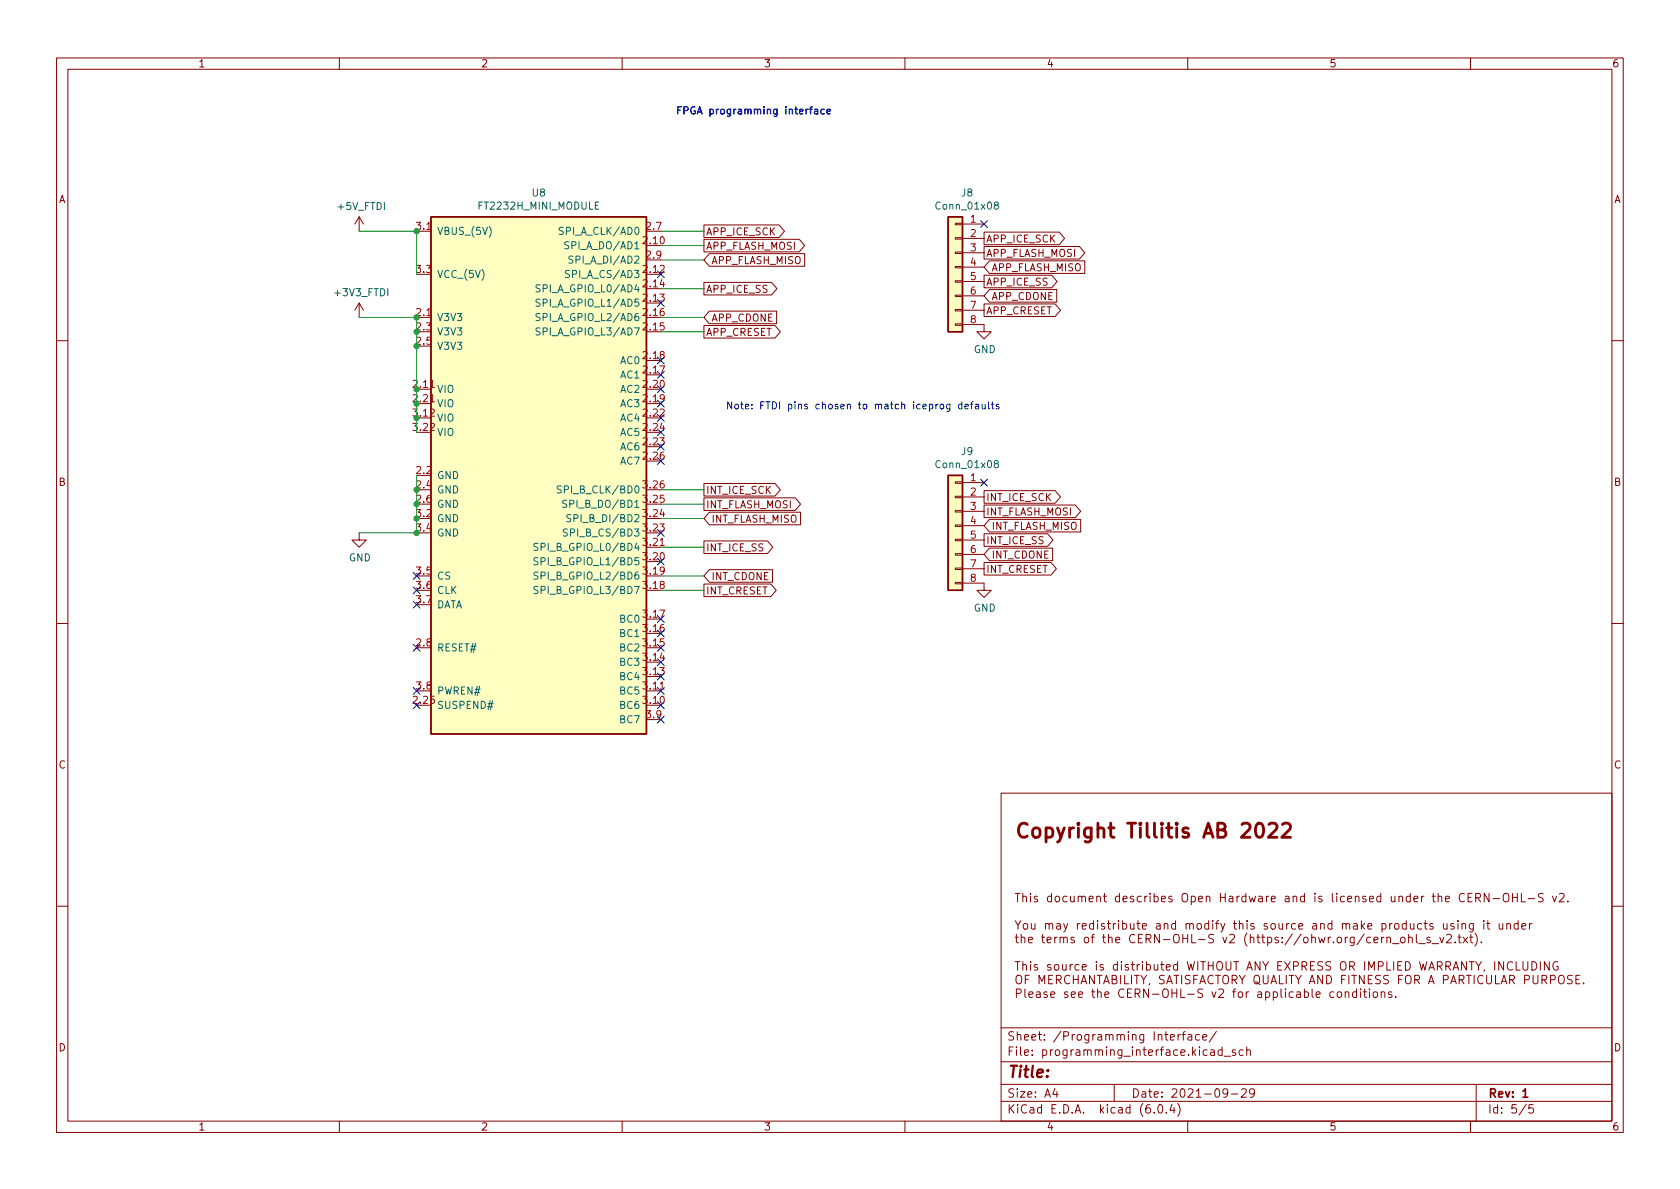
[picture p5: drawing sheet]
<svg xmlns="http://www.w3.org/2000/svg" width="297mm" height="210mm" viewBox="0 0 297 210" stroke-linecap="round" stroke-linejoin="round" font-family="sans-serif">
<defs><g id="words">
<text font-size="3.5" fill="#840000" x="179.3" y="148.2">Copyright Tillitis AB 2022</text>
<text font-size="2.8" fill="#840000" x="178" y="190.6">Title:</text>
<g font-size="2.1" fill="#840000">
<text x="178" y="184">Sheet: /Programming Interface/</text>
<text x="178" y="186.7">File: programming_interface.kicad_sch</text>
<text x="178" y="196.9">KiCad E.D.A. kicad (6.0.4)</text>
<text x="178" y="194.1">Size: A4</text>
<text x="200" y="194.1">Date: 2021-09-29</text>
<text x="263" y="194.1">Rev: 1</text>
<text x="263" y="196.9">Id: 5/5</text>
</g>
<g font-size="1.8" fill="#840000">
<text x="35" y="11.9">1</text>
<text x="85" y="11.9">2</text>
<text x="135" y="11.9">3</text>
<text x="185" y="11.9">4</text>
<text x="235" y="11.9">5</text>
<text x="285" y="11.9">6</text>
<text x="10.3" y="35.9">A</text>
<text x="285.3" y="35.9">A</text>
<text x="124.8" y="41.6">APP_ICE_SCK</text>
<text x="124.8" y="44.2">APP_FLASH_MOSI</text>
<text x="125.7" y="46.7">APP_FLASH_MISO</text>
<text x="174.3" y="42.9">APP_ICE_SCK</text>
<text x="174.3" y="45.4">APP_FLASH_MOSI</text>
<text x="175.3" y="48">APP_FLASH_MISO</text>
<text x="124.8" y="51.8">APP_ICE_SS</text>
<text x="174.3" y="50.5">APP_ICE_SS</text>
<text x="175.3" y="53">APP_CDONE</text>
<text x="124.8" y="59.4">APP_CRESET</text>
<text x="125.7" y="56.9">APP_CDONE</text>
<text x="174.3" y="55.6">APP_CRESET</text>
<text x="10.3" y="85.9">B</text>
<text x="124.8" y="87.3">INT_ICE_SCK</text>
<text x="124.8" y="89.9">INT_FLASH_MOSI</text>
<text x="174.3" y="88.6">INT_ICE_SCK</text>
<text x="285.3" y="85.9">B</text>
<text x="125.7" y="92.4">INT_FLASH_MISO</text>
<text x="174.3" y="91.1">INT_FLASH_MOSI</text>
<text x="175.3" y="93.7">INT_FLASH_MISO</text>
<text x="124.8" y="97.5">INT_ICE_SS</text>
<text x="174.3" y="101.3">INT_CRESET</text>
<text x="174.3" y="96.2">INT_ICE_SS</text>
<text x="175.3" y="98.8">INT_CDONE</text>
<text x="124.8" y="105.1">INT_CRESET</text>
<text x="125.7" y="102.6">INT_CDONE</text>
<text x="10.3" y="135.9">C</text>
<text x="285.3" y="135.9">C</text>
<text x="10.3" y="185.9">D</text>
<text x="285.3" y="185.9">D</text>
<text x="35" y="199.9">1</text>
<text x="85" y="199.9">2</text>
<text x="135" y="199.9">3</text>
<text x="185" y="199.9">4</text>
<text x="235" y="199.9">5</text>
<text x="285" y="199.9">6</text>
</g>
<g font-size="1.8" fill="#0000c2">
<text x="119.4" y="20.2">FPGA programming interface</text>
<text x="128.3" y="72.4">Note: FTDI pins chosen to match iceprog defaults</text>
</g>
<g font-size="1.8" fill="#006464">
<text x="94.1" y="34.7">U8</text>
<text x="170" y="34.7">J8</text>
<text x="59.8" y="37.1">+5V_FTDI</text>
<text x="77.2" y="41.5">VBUS_(5V)</text>
<text x="84.9" y="37.1">FT2232H_MINI_MODULE</text>
<text x="99.5" y="41.5">SPI_A_CLK/AD0</text>
<text x="165.8" y="37.1">Conn_01x08</text>
<text x="100.5" y="44.1">SPI_A_DO/AD1</text>
<text x="101.4" y="46.6">SPI_A_DI/AD2</text>
<text x="59.3" y="52.4">+3V3_FTDI</text>
<text x="77.2" y="49.1">VCC_(5V)</text>
<text x="95.7" y="51.7">SPI_A_GPIO_L0/AD4</text>
<text x="100.7" y="49.1">SPI_A_CS/AD3</text>
<text x="77.2" y="56.8">V3V3</text>
<text x="77.2" y="59.3">V3V3</text>
<text x="95.7" y="54.2">SPI_A_GPIO_L1/AD5</text>
<text x="95.7" y="59.3">SPI_A_GPIO_L3/AD7</text>
<text x="95.7" y="56.8">SPI_A_GPIO_L2/AD6</text>
<text x="77.2" y="61.8">V3V3</text>
<text x="109.7" y="64.4">AC0</text>
<text x="172.2" y="62.4">GND</text>
<text x="77.2" y="69.5">VIO</text>
<text x="109.7" y="66.9">AC1</text>
<text x="109.7" y="69.5">AC2</text>
<text x="77.2" y="72">VIO</text>
<text x="77.2" y="74.5">VIO</text>
<text x="77.2" y="77.1">VIO</text>
<text x="109.7" y="72">AC3</text>
<text x="109.7" y="74.5">AC4</text>
<text x="109.7" y="77.1">AC5</text>
<text x="109.7" y="79.6">AC6</text>
<text x="109.7" y="82.2">AC7</text>
<text x="165.8" y="82.8">Conn_01x08</text>
<text x="170" y="80.5">J9</text>
<text x="77.2" y="84.7">GND</text>
<text x="77.2" y="87.2">GND</text>
<text x="77.2" y="89.8">GND</text>
<text x="99.5" y="87.2">SPI_B_CLK/BD0</text>
<text x="100.5" y="89.8">SPI_B_DO/BD1</text>
<text x="77.2" y="92.3">GND</text>
<text x="77.2" y="94.9">GND</text>
<text x="100.7" y="94.9">SPI_B_CS/BD3</text>
<text x="101.4" y="92.3">SPI_B_DI/BD2</text>
<text x="61.7" y="99.3">GND</text>
<text x="95.7" y="99.9">SPI_B_GPIO_L1/BD5</text>
<text x="95.7" y="97.4">SPI_B_GPIO_L0/BD4</text>
<text x="77.2" y="102.5">CS</text>
<text x="77.2" y="105">CLK</text>
<text x="77.2" y="107.6">DATA</text>
<text x="95.7" y="105">SPI_B_GPIO_L3/BD7</text>
<text x="95.7" y="102.5">SPI_B_GPIO_L2/BD6</text>
<text x="109.7" y="112.6">BC1</text>
<text x="109.7" y="110.1">BC0</text>
<text x="172.2" y="108.1">GND</text>
<text x="77.2" y="115.2">RESET#</text>
<text x="109.7" y="117.7">BC3</text>
<text x="109.7" y="115.2">BC2</text>
<text x="77.2" y="125.3">SUSPEND#</text>
<text x="77.2" y="122.8">PWREN#</text>
<text x="109.7" y="125.3">BC6</text>
<text x="109.7" y="122.8">BC5</text>
<text x="109.7" y="120.3">BC4</text>
<text x="109.7" y="127.9">BC7</text>
</g>
<g font-size="1.8" fill="#a90000">
<text x="73.7" y="40.6">3.1</text>
<text x="114.3" y="40.6">2.7</text>
<text x="171.6" y="39.4">1</text>
<text x="171.6" y="41.9">2</text>
<text x="113.8" y="43.2">2.10</text>
<text x="114.3" y="45.7">2.9</text>
<text x="171.6" y="44.4">3</text>
<text x="171.6" y="47">4</text>
<text x="73.7" y="48.3">3.3</text>
<text x="113.8" y="48.3">2.12</text>
<text x="113.8" y="53.3">2.13</text>
<text x="113.8" y="50.8">2.14</text>
<text x="171.6" y="49.5">5</text>
<text x="171.6" y="52.1">6</text>
<text x="73.7" y="55.9">2.1</text>
<text x="73.7" y="58.4">2.3</text>
<text x="113.8" y="58.4">2.15</text>
<text x="113.8" y="55.9">2.16</text>
<text x="171.6" y="54.6">7</text>
<text x="171.6" y="57.1">8</text>
<text x="73.7" y="61">2.5</text>
<text x="113.8" y="63.5">2.18</text>
<text x="73.2" y="68.6">2.11</text>
<text x="73.2" y="71.1">2.21</text>
<text x="113.8" y="66">2.17</text>
<text x="113.8" y="71.1">2.19</text>
<text x="113.8" y="68.6">2.20</text>
<text x="73.2" y="73.7">3.12</text>
<text x="73.2" y="76.2">3.22</text>
<text x="113.8" y="73.7">2.22</text>
<text x="113.8" y="76.2">2.24</text>
<text x="73.7" y="83.8">2.2</text>
<text x="113.8" y="78.7">2.23</text>
<text x="113.8" y="81.3">2.26</text>
<text x="73.7" y="86.4">2.4</text>
<text x="73.7" y="88.9">2.6</text>
<text x="113.8" y="88.9">3.25</text>
<text x="113.8" y="86.4">3.26</text>
<text x="171.6" y="85.1">1</text>
<text x="171.6" y="87.6">2</text>
<text x="73.7" y="91.4">3.2</text>
<text x="73.7" y="94">3.4</text>
<text x="113.8" y="94">3.23</text>
<text x="113.8" y="91.4">3.24</text>
<text x="171.6" y="90.2">3</text>
<text x="171.6" y="92.7">4</text>
<text x="171.6" y="95.2">5</text>
<text x="73.7" y="101.6">3.5</text>
<text x="113.8" y="101.6">3.19</text>
<text x="113.8" y="99.1">3.20</text>
<text x="113.8" y="96.5">3.21</text>
<text x="171.6" y="97.8">6</text>
<text x="171.6" y="100.3">7</text>
<text x="73.7" y="104.1">3.6</text>
<text x="73.7" y="106.7">3.7</text>
<text x="113.8" y="104.1">3.18</text>
<text x="171.6" y="102.9">8</text>
<text x="113.8" y="111.8">3.16</text>
<text x="113.8" y="109.2">3.17</text>
<text x="73.7" y="114.3">2.8</text>
<text x="113.8" y="119.4">3.13</text>
<text x="113.8" y="116.8">3.14</text>
<text x="113.8" y="114.3">3.15</text>
<text x="73.2" y="124.5">2.25</text>
<text x="73.7" y="121.9">3.8</text>
<text x="113.8" y="124.5">3.10</text>
<text x="113.8" y="121.9">3.11</text>
<text x="114.3" y="127">3.9</text>
</g>
</g></defs>
<g fill="none" stroke="#840000" stroke-width=".18">
<path d="M10 10.2h277v190.1h-277zM12 12.2h273v186.1h-273zM60 10.2v2M110 10.2v2M160 10.2v2M210 10.2v2M260 10.2v2M63.5 38.3l-.8 1.3M63.5 38.3v2.6M63.5 38.3l.8 1.3M124.5 39.8h13.3l.9 1.1-.9 1.1h-13.3zM168.9 39.5h1.3v.2h-1.3z"/>
<path d="M170.2 39.6h3.8M63.5 53.6v2.5M63.5 53.6l-.8 1.3M63.5 53.6l.8 1.3M124.5 49.9h11.9l1 1.1-1 1.2h-11.9zM124.5 57.6h12.5l1 1.1-1 1.1h-12.5zM124.5 42.3h16.8l1 1.1-1 1.1h-16.8zM125.4 55h11.9v2.2h-11.9l-.9-1.1zM125.4 44.9h16.9v2.2h-16.9l-.9-1.1zM168.9 57.3h1.3v.2h-1.3zM168.9 54.7h1.3v.3h-1.3zM168.9 52.2h1.3v.2h-1.3z"/>
<path d="M168.9 49.7h1.3v.2h-1.3zM168.9 47.1h1.3v.3h-1.3zM168.9 44.6h1.3v.2h-1.3zM168.9 42h1.3v.3h-1.3zM170.2 57.4h3.8v1.3h1.3l-1.3 1.2-1.3-1.2h1.3M170.2 42.2h3.8M170.2 44.7h3.8M170.2 47.2h3.8M170.2 49.8h3.8M170.2 52.3h3.8M170.2 54.9h3.8M174 41h13.3l.9 1.2-.9 1.1h-13.3z"/>
<path d="M174 43.6h16.8l1 1.1-1 1.1h-16.8zM174 48.7h11.9l1 1.1-1 1.1h-11.9zM174 53.7h12.6l.9 1.2-.9 1.1h-12.6zM174.9 51.2h11.9v2.2h-11.9l-.9-1.1zM174.9 46.1h16.9v2.2h-16.9l-.9-1.1zM10 60.2h2M285 60.2h2M63.5 94.2v1.3h1.3l-1.3 1.3-1.3-1.3h1.3M124.5 95.7h11.2l.9 1.1-.9 1.1h-11.2zM124.5 85.5h12.5l1 1.1-1 1.1h-12.5zM124.5 88h16.1l.9 1.1-.9 1.2h-16.1zM125.4 90.6h16.1v2.2h-16.1l-.9-1.1z"/>
<path d="M168.9 97.9h1.3v.3h-1.3zM168.9 95.4h1.3v.2h-1.3zM168.9 92.8h1.3v.3h-1.3zM168.9 90.3h1.3v.2h-1.3zM168.9 87.8h1.3v.2h-1.3zM168.9 85.2h1.3v.3h-1.3zM170.2 85.3h3.8M170.2 87.9h3.8M170.2 90.4h3.8M170.2 93h3.8M170.2 95.5h3.8M170.2 98h3.8"/>
<path d="M174 89.3h16.1l1 1.1-1 1.1h-16.1zM174 99.5h11.8l1 1.1-1 1.1h-11.8zM174 86.8h12.6l.9 1.1-.9 1.1h-12.6zM174 94.4h11.2l1 1.1-1 1.1h-11.2zM174.9 91.8h16.2v2.3h-16.2l-.9-1.1zM174.9 96.9h11.2v2.2h-11.2l-.9-1.1zM10 110.2h2M124.5 103.3h11.8l1 1.1-1 1.1h-11.8zM125.4 100.7h11.2v2.3h-11.2l-.9-1.2zM168.9 103h1.3v.2h-1.3zM168.9 100.5h1.3v.2h-1.3zM170.2 103.1h3.8v1.3h1.3l-1.3 1.3-1.3-1.3h1.3"/>
<path d="M170.2 100.6h3.8M285 110.2h2M177 140.3h108v58h-108zM179.5 158h.8M179.9 158v1.5M180.8 158.6l.3-.1 .3 .1 .1 .9M180.8 158v1.5M182.2 158v.1M182.2 158.5v1M183.4 158.6l-.3-.1-.3 .2 .1 .2 .5 .2v.3h-.6M185.9 158.6l-.4-.1-.3 .3v.4l.1 .2h.6M185.9 158v1.5"/>
<path d="M186.6 158.6l.2-.1 .5 .1v.6l-.1 .2-.4 .1-.2-.2zM188.6 158.6l-.4-.1-.3 .3v.4l.2 .2h.5M189.3 158.5v.9l.4 .1 .2-.2M189.9 158.5v1M190.6 158.6l.2-.1 .4 .1 .1 .9M190.6 158.5v1M191.3 158.7l.2-.2 .3 .1 .1 .9M192.6 159l.7-.2-.1-.2-.4-.1-.2 .2v.7h.6M193.9 158.6l.2-.1 .4 .1 .1 .9M193.9 158.5v1M195.1 158.5h.5M195.3 158v1.3l.3 .2"/>
<path d="M197.9 158.6l-.4-.1-.3 .3v.4l.1 .2h.6M197.9 158v1.5M198.6 159l.7-.2-.1-.2-.4-.1-.2 .2v.7h.6M200.4 158.6l-.3-.1-.3 .2 .1 .2 .5 .2v.3h-.6M201.8 158.6l-.5-.1-.2 .3v.4l.1 .2h.6M202.4 158.5v1M202.8 158.5l-.2 .1-.2 .2M203.3 158v.1M203.3 158.5v1M204.1 158.6l.4-.1 .3 .3v.4l-.2 .2h-.5M204.1 158v1.5M205.3 159l.8-.2-.1-.2-.4-.1-.3 .2 .1 .7h.6"/>
<path d="M207.2 158.6l-.4-.1-.2 .2 .1 .2 .5 .2v.3h-.6M209.1 158.2a.5 .5 0 0 1 .5-.2 .5 .5 0 0 1 .4 .5v.5a.5 .5 0 0 1-.5 .5 .5 .5 0 0 1-.5-.5zM210.6 158.6l.5-.1 .2 .3v.4l-.1 .2h-.6M210.6 158.5v1.5M211.9 159l.7-.2v-.2l-.5-.1-.2 .2 .1 .7h.6M213.3 158.6l.2-.1 .3 .1 .1 .9M213.3 158.5v1M215.8 158v1.5M215.8 158.7h.8M216.6 158v1.5M217.3 158.6h.6l.1 .9M218 158.8l-.5 .1a.29 .29 0 0 0-.2 .3 .29 .29 0 0 0 .2 .3l.5-.1"/>
<path d="M218.7 158.5v1M219.1 158.5l-.3 .1-.1 .2M220.3 158.6l-.5-.1-.2 .3v.4l.1 .2h.6M220.3 158v1.5M220.8 158.5l.3 1 .3-.7 .3 .7 .3-1M222.6 158.6h.5l.1 .9M223.2 158.8l-.5 .1a.29 .29 0 0 0-.2 .3 .29 .29 0 0 0 .2 .3l.5-.1M223.9 158.5v1M224.3 158.5l-.2 .1-.2 .2M224.8 159l.7-.2-.1-.2-.4-.1-.2 .2v.7h.6M227.3 158.6h.5l.1 .9M227.9 158.8l-.5 .1a.29 .29 0 0 0-.2 .3 .29 .29 0 0 0 .2 .3l.5-.1"/>
<path d="M228.6 158.6l.2-.1 .4 .1 .1 .9M228.6 158.5v1M230.6 158.6l-.4-.1-.3 .3v.4l.2 .2h.5M230.6 158v1.5M232.5 158v.1M232.5 158.5v1M233.7 158.6l-.4-.1-.2 .2 .1 .2 .5 .2v.3h-.6M235.6 158v1.3l.2 .2M236.3 158v.1M236.3 158.5v1M237.7 158.6l-.4-.1-.3 .3v.4l.1 .2h.6M238.3 159l.7-.2-.1-.2-.4-.1-.2 .2v.7h.6"/>
<path d="M239.6 158.6l.2-.1 .4 .1 .1 .9M239.6 158.5v1M241.5 158.6l-.4-.1-.2 .2 .1 .2 .5 .2v.3h-.6M242.1 159l.7-.2v-.2l-.5-.1-.2 .2 .1 .7h.6M244.1 158.6l-.4-.1-.3 .3v.4l.2 .2h.5M244.1 158v1.5M246 158.5l.1 .9 .3 .1 .2-.2M246.6 158.5v1M247.3 158.6l.3-.1 .3 .1 .1 .9M247.3 158.5v1M249.3 158.6l-.4-.1-.3 .3v.4l.2 .2h.5M249.3 158v1.5"/>
<path d="M250 159l.7-.2-.1-.2-.4-.1-.2 .2 .1 .7h.5M251.3 158.5v1M251.8 158.5l-.3 .1-.2 .2M253.2 158.5h.6M253.4 158v1.3l.4 .2M254.3 158.6l.2-.1 .3 .1 .1 .9M254.3 158v1.5M255.6 159l.7-.2-.1-.2-.4-.1-.2 .2v.7h.6M258.9 158.1a.6 .6 0 0 0-.7 0 .6 .6 0 0 0-.2 .7 .56 .56 0 0 0 .3 .6 .56 .56 0 0 0 .6-.1M259.6 158.7h.5M260.3 158h-.7v1.5h.7M260.9 158.8l.7-.1 .2-.2-.1-.4-.2-.1h-.6v1.5"/>
<path d="M261.3 158.8l.5 .7M263.3 158v1.5l-.9-1.5v1.5M264 158.9h1.1M266 158.1a.5 .5 0 0 1 .5-.1 .5 .5 0 0 1 .3 .5v.5a.5 .5 0 0 1-.5 .5 .5 .5 0 0 1-.5-.5v-.5zM267.4 158.7h.9M267.4 158v1.5M268.3 158v1.5M269 158v1.5h.7M270.2 158.9h1.1M272.8 158.1l-.5-.1-.2 .1v.5l.6 .2 .1 .4-.2 .3-.6-.1M274.5 158.5l.3 1 .4-1M275.7 158.1l.6-.1 .2 .1 .1 .3-1 1.1h1"/>
<path d="M277.2 159.3v.2M10 160.2h2M179.5 162.8l.5 .8 .5-.8M179.5 165.7h.6M179.5 170.1h.8M179.7 165.2v1.3l.4 .2M179.7 172.7a.5 .5 0 0 1 .6-.2 .5 .5 0 0 1 .3 .5v.5a.5 .5 0 0 1-.5 .5 .5 .5 0 0 1-.5-.5zM179.7 175.7l.7-.1 .2-.2-.1-.4-.2-.1h-.6v1.5M179.9 170.1v1.5M180 163.6v.7M180.6 165.9l.2-.2 .3 .1 .1 .9M180.6 165.2v1.5"/>
<path d="M180.8 170.7l.3-.1h.3l.1 1M180.8 170.1v1.5M181 163.5l.2-.2 .4 .2 .1 .5-.1 .2-.4 .1-.2-.1zM181.2 174.9v1.3l.2 .2M181.3 173.2h.5M181.8 166.2l.8-.1-.1-.3-.4-.1-.3 .2 .1 .8h.6M181.9 175.9l.7-.2v-.2l-.5-.1-.2 .2 .1 .7h.6M182 172.5h-.7v1.5M182.2 170.1v.1M182.2 170.6v1M182.3 163.3l.1 .9 .4 .1 .2-.1M183 163.3v1"/>
<path d="M183.3 175.5h.5l.1 .9M183.4 170.6h-.3l-.3 .2 .1 .2 .5 .1v.4h-.6M183.7 174v-1.5l.5 1 .5-1v1.5M183.9 175.7l-.5 .1a.29 .29 0 0 0-.2 .3 .29 .29 0 0 0 .2 .3l.5-.1M184.1 165.7h.6M184.3 165.2v1.3l.4 .2M184.8 163.5l.3-.2 .3 .1 .1 .9M184.8 163.3v1M185.1 166.2l.7-.1v-.3l-.5-.1-.2 .2 .1 .8h.6M185.1 175.5l-.3-.1-.2 .2v.2l.5 .2v.3h-.5M185.4 173.2h.5M185.5 163.5l.2-.2 .4 .1v.9"/>
<path d="M185.8 170.6h-.4l-.2 .2 .1 .2 .5 .1v.4h-.6M185.8 175.9l.7-.2-.1-.2-.4-.1-.2 .2v.7h.6M186.1 172.5h-.7v1.5h.7M186.5 170.7l.2-.1 .4 .1 .1 .6-.1 .2-.4 .1-.2-.2zM186.5 165.7v1M186.8 173.3l.7-.1 .1-.2v-.4l-.3-.1h-.5v1.5M186.8 163.4h.6l.1 .9M186.9 165.7l-.3 .1-.1 .2M187.1 173.3l.5 .7M187.4 165.9l.2-.2 .4 .1 .1 .9M187.4 165.7v1M187.5 163.7h-.5a.29 .29 0 0 0-.2 .3 .29 .29 0 0 0 .2 .3l.5-.1"/>
<path d="M187.8 170.6l.1 .9 .4 .1 .2-.2M188.1 165.9l.2-.2 .3 .1 .1 .9M188.1 163.3l.3 1M188.5 170.6v1M188.8 163.3l-.5 1.4-.2 .1M188.8 175.5l-.4-.1-.2 .2 .1 .2 .5 .2v.3h-.6M189.1 172.6a.6 .6 0 0 0-.7 0 .6 .6 0 0 0-.2 .7 .56 .56 0 0 0 .3 .6 .56 .56 0 0 0 .6-.1M189.2 170.6v1M189.4 175.9l.7-.2v-.2l-.5-.1-.2 .2 .1 .7h.6M189.6 170.6h-.3l-.1 .2M189.8 173.2h.8M189.8 172.5v1.5"/>
<path d="M189.9 165.8l-.3-.1-.3 .2 .1 .3 .5 .1v.4h-.6M190.5 163.3v1M190.6 172.5v1.5M190.7 175.9l.7-.2-.1-.2-.4-.1-.2 .2 .1 .7h.5M190.8 170.6h-.5l-.2 .2v.5l.1 .2h.6M190.9 163.3l-.3 .1-.1 .2M191.1 174l.5-1.5 .5 1.5M191.3 173.5h.7M191.3 163.8l.8-.1-.1-.3-.4-.1-.3 .2 .1 .7h.6M191.3 171.1l.8-.2-.1-.3h-.4l-.3 .2 .1 .7h.6M191.8 165.9l.2-.2 .4 .2 .1 .5-.2 .3h-.3l-.2-.1zM192.9 165.7h.6"/>
<path d="M193 175.4h.6M193.2 174.9v1.3l.4 .2M193.3 163.4l-.4-.1-.3 .3v.4l.2 .2h.5M193.3 162.8v1.5M193.5 165.2l-.4 .2v1.3M193.5 172.5v1.5l-.9-1.5v1.5M193.8 170.1v.1M193.8 170.6v1M194 172.5h.8M194.1 162.8v.2M194.1 175.5l.2-.1 .3 .1 .1 .9M194.1 163.3v1"/>
<path d="M194.1 174.9v1.5M194.4 172.5v1.5M194.9 165.7h.6M195.1 170.6h-.4l-.2 .2 .1 .2 .5 .1v.4h-.6M195.1 165.2v1.3l.4 .2M195.1 174l.5-1.5 .5 1.5M195.3 163.4l-.4-.1-.2 .2 .1 .2 .5 .2v.3h-.6M195.3 173.5h.7M195.3 175.9l.8-.2-.1-.2-.4-.1-.3 .2 .1 .7h.6M195.8 163.3h.5M196 162.8v1.3l.3 .2M196 165.9l.2-.2 .4 .1v.9"/>
<path d="M196 165.2v1.5M196.6 173.2l.7-.1 .1-.2-.1-.4h-.7v1.5h.6l.3-.3a.39 .39 0 0 0-.4-.5M196.8 163.3v1M197.3 163.3l-.3 .1-.2 .2M197.3 166.2l.7-.1-.1-.3-.4-.1-.2 .2v.8h.6M197.6 170.6h-.5l-.3 .2v.5l.2 .2h.6M197.6 170.1v1.5M197.8 162.8v.2M197.8 163.3v1M198.1 172.5v1.5M198.3 170.1v.1M198.3 170.6v1"/>
<path d="M198.5 163.4l.4-.1 .3 .3v.4l-.1 .2h-.6M198.5 162.8v1.5M198.7 175a.6 .6 0 0 0-.7 0 .6 .6 0 0 0-.2 .7 .56 .56 0 0 0 .3 .6 .56 .56 0 0 0 .6-.1M198.8 172.5v1.5h.8M199.3 175.6h.5M199.5 170.6h-.4l-.2 .2 .1 .2 .5 .1v.4h-.6M199.8 163.3l.1 .9 .4 .1 .2-.1M200 170.6h.6M200.1 174.9h-.8v1.5h.8M200.1 172.5v1.5M200.2 170.1v1.2l.4 .3M200.5 163.3v1"/>
<path d="M200.6 172.5h.8M200.6 165.4a.6 .6 0 0 0-.7 0 .6 .6 0 0 0-.2 .7 .56 .56 0 0 0 .3 .6 .56 .56 0 0 0 .6-.1M200.7 175.7l.7-.1 .2-.2-.1-.4-.2-.1h-.6v1.5M201 163.3h.6M201 172.5v1.5M201.1 170.6v1M201.1 175.7l.5 .7M201.2 162.8v1.3l.4 .2M201.3 165.9h.5M201.5 170.6h-.3l-.1 .2M201.7 172.5l.5 .8 .5-.8M202 163.8l.7-.1-.1-.3-.4-.1-.2 .2 .1 .7h.5"/>
<path d="M202 165.2h-.7v1.5h.7M202 170.1v.1M202 170.6v1M202.2 173.3v.7M202.6 166l.7-.1 .2-.2-.1-.3-.2-.2h-.6v1.5M202.7 170.6h.4l.3 .2v.5l-.1 .2h-.6M202.7 170.1v1.5M203 166l.5 .7M203.1 174.9v1.5l-.9-1.5v1.5M203.3 173.9l-.2 .3M203.8 175.8h1.1M204.1 170.6v.9l.4 .1 .2-.2"/>
<path d="M204.5 163.4h.6v.9M204.7 170.6v1M205 165.2v1.5l-.9-1.5v1.5M205.1 163.7h-.5a.29 .29 0 0 0-.2 .3 .29 .29 0 0 0 .2 .3l.5-.1M205.2 170.6h.6M205.4 170.1v1.2l.4 .3M205.7 166.2h1.1M205.8 175a.5 .5 0 0 1 .5-.1 .5 .5 0 0 1 .3 .5v.5a.5 .5 0 0 1-.5 .5 .5 .5 0 0 1-.5-.5v-.5zM205.8 163.5l.3-.2 .3 .1 .1 .9M205.8 172.5h-.5l-.2 .1v.4l.6 .3 .1 .4-.2 .3-.6-.1M205.8 163.3v1M206.2 171.1l.7-.2-.1-.3h-.4l-.2 .2 .1 .7h.5"/>
<path d="M206.3 174l.5-1.5 .5 1.5M206.4 173.5h.7M207.2 175.6h.9M207.2 174.9v1.5M207.6 172.5h.8M207.7 165.3a.5 .5 0 0 1 .5 0 .5 .5 0 0 1 .3 .4v.5a.5 .5 0 0 1-.5 .5 .5 .5 0 0 1-.5-.5v-.5zM207.8 163.4l-.4-.1-.3 .3v.4l.2 .2h.5M207.8 162.8v1.5M208 172.5v1.5M208.1 174.9v1.5M208.2 170.6h-.4l-.3 .2v.5l.1 .2h.6M208.2 170.1v1.5"/>
<path d="M208.8 174.9v1.5h.7M208.9 172.5v1.5M209.1 165.9h.9M209.1 165.2v1.5M209.7 163.5l.2-.2 .4 .1v.9M209.7 163.3v1M209.9 170.1l.4 1.5 .3-1.1 .2 1.1 .4-1.5M210 165.2v1.5M210 175.8h1.1M210.3 163.5l.3-.2 .3 .1 .1 .9M210.4 172.5h-.6l-.2 .3 .1 .3 .6 .3v.4l-.2 .2-.5-.1M210.7 165.2v1.5h.7"/>
<path d="M211.1 173.2h.5M211.7 163.5l.2-.2 .4 .2 .1 .5-.1 .2-.4 .1-.2-.1zM211.8 172.5h-.7v1.5M211.8 170.1v1.5M211.9 166.2h1.2M212.1 174l.5-1.5 .5 1.5M212.3 170.1h.8M212.3 173.5h.7M212.6 175l-.5-.1-.3 .3 .1 .3 .7 .3v.4l-.3 .2-.5-.1M212.7 170.1v1.5M213.6 170.1v1.5M213.6 170.8h.9"/>
<path d="M213.7 163.4l-.4-.1-.3 .3v.4l.1 .2h.6M213.7 162.8v1.5M214.3 175.4l.3 1 .4-1M214.4 162.8v.2M214.4 163.3v1M214.5 172.6a.6 .6 0 0 0-.8 0 .6 .6 0 0 0-.1 .7 .56 .56 0 0 0 .3 .6 .56 .56 0 0 0 .6-.1M214.5 170.1v1.5M214.6 165.3l-.6-.1-.2 .2v.4l.6 .3 .2 .3-.3 .3h-.6M214.9 163.3h.6M214.9 172.5h.9M215.2 170.3a.5 .5 0 0 1 .6-.2 .5 .5 0 0 1 .3 .5v.5a.5 .5 0 0 1-.5 .5 .5 .5 0 0 1-.5-.5zM215.3 172.5v1.5"/>
<path d="M215.5 162.8l-.4 .2v1.3M215.5 175l.6-.1 .2 .1v.3l-.9 1.1h.9M215.8 163.3l.4 1M216.2 165.7l.4 1 .3-1M216.3 172.7a.5 .5 0 0 1 .6-.2 .5 .5 0 0 1 .3 .5v.5a.5 .5 0 0 1-.5 .5 .5 .5 0 0 1-.5-.5zM216.6 163.3l-.5 1.4-.3 .1M216.8 170.1v1.2l.3 .3 .4-.1 .1-.2v-1.2M217.4 165.4l.6-.2 .2 .2 .1 .3-1 1h1M217.8 173.3l.8-.1 .1-.2-.1-.4-.2-.1h-.6v1.5M217.9 175.4h.6M218.1 163.3h.5M218.1 170.1h.9"/>
<path d="M218.2 173.3l.5 .7M218.3 162.8v1.3l.3 .2M218.5 174.9l-.4 .2v1.3M218.6 170.1v1.5M219 175.5l.2-.1 .4 .1 .1 .6-.1 .2-.4 .1-.2-.2zM219.1 163.5l.2-.2 .4 .1 .1 .9M219.1 172.5l.5 .8 .5-.8M219.1 162.8v1.5M219.6 173.3v.7M220.3 175.4v1M220.4 171.6l.5-1.5 .5 1.5M220.5 162.8v.2"/>
<path d="M220.5 165a1.72 1.72 0 0 0 0 2.3M220.5 163.3v1M220.6 171.1h.7M220.8 175.4l-.3 .1-.2 .2M221.1 165.9l.2-.2 .3 .1 .1 .9M221.1 165.2v1.5M221.7 163.4l-.4-.1-.2 .2 .1 .2 .5 .2v.3h-.6M221.8 172.7a.5 .5 0 0 1 .6-.2 .5 .5 0 0 1 .3 .5v.5a.5 .5 0 0 1-.5 .5 .5 .5 0 0 1-.5-.5zM222 173.6l.3 .1 .5 .4M222.2 165.7h.6M222.4 165.2v1.3l.4 .2M222.4 175.5h.6l.1 .9"/>
<path d="M222.8 170.1v1.5l-.9-1.5v1.5M223.1 175.7l-.5 .1a.29 .29 0 0 0-.3 .3 .29 .29 0 0 0 .3 .3l.5-.1M223.1 165.7h.5M223.3 165.2v1.3l.3 .2M223.3 170.1l.5 .7 .5-.7M223.3 172.5v1.2l.3 .3 .5-.1 .1-.2v-1.2M223.8 175.5l.4-.1 .3 .3v.4l-.2 .2h-.5M223.8 170.8v.8M223.8 175.4v1.5M224.1 163.4l-.4-.1-.2 .2 .1 .2 .5 .2v.3h-.6M224.1 165.8l.5-.1 .2 .3v.4l-.1 .3h-.6M224.1 165.7v1.5"/>
<path d="M224.7 174l.5-1.5 .5 1.5M224.8 163.5l.2-.2 .4 .2 .1 .5-.2 .2-.3 .1-.2-.1zM224.8 173.5h.8M225.1 175.5l.5-.1 .2 .3v.4l-.1 .2h-.6M225.1 175.4v1.5M225.9 170.8h.5M226 165.8l-.4-.1-.2 .2 .1 .3 .5 .1v.4h-.6M226.1 163.3l.1 .9 .4 .1 .2-.1M226.2 172.5v1.5h.7M226.5 174.9v1.3l.2 .2M226.6 170.1h-.7v1.5h.7M226.7 166.6v.1"/>
<path d="M226.7 165.8v.1M226.8 163.3v1M227.1 170.1l1 1.5M227.3 174.9v.1M227.3 175.4v1M227.4 172.5v1.5M227.5 163.3v1M227.9 163.3l-.3 .1-.1 .2M227.9 172.5h.9M228.1 170.1l-1 1.5M228.3 172.5v1.5M228.5 165.2l-1.3 1.9"/>
<path d="M228.6 175.5l-.4-.1-.3 .3v.4l.2 .2h.5M228.7 170.8h.7l.2-.2-.1-.4-.2-.1h-.6v1.5M229.1 163.4l-.5-.1-.3 .3v.4l.2 .2h.6M229.1 172.5l.5 .8 .5-.8M229.3 175.5h.5l.1 .9M229.6 173.3v.7M229.6 163.8l.7-.1v-.3l-.5-.1-.2 .2 .1 .7h.6M229.9 175.7l-.5 .1a.29 .29 0 0 0-.2 .3 .29 .29 0 0 0 .2 .3l.5-.1M230.1 165.2l-1.3 1.9M230.2 170.8h.7l.2-.2-.1-.4-.2-.1h-.6v1.5M230.6 165.9l.2-.2 .4 .2 .1 .5-.2 .3h-.3l-.2-.1zM230.6 170.8l.5 .8"/>
<path d="M230.6 175.5l.5-.1 .2 .3v.4l-.1 .2h-.6M230.6 174.9v1.5M231.5 174l.5-1.5 .5 1.5M231.6 173.5h.7M231.7 170.8h.5M231.9 165.9l.2-.2 .4 .1 .1 .9M231.9 165.2v1.5M232 174.9v1.3l.2 .2M232.1 163.4h.6l.1 .9M232.4 170.1h-.7v1.5h.7M232.7 175.9l.7-.2-.1-.2-.4-.1-.2 .2 .1 .7h.5M232.8 163.7h-.5a.29 .29 0 0 0-.2 .3 .29 .29 0 0 0 .2 .3l.5-.1"/>
<path d="M233.1 165.7l.3 1 .3-.7 .3 .7 .3-1M233.5 163.5l.2-.2 .4 .1v.9M233.5 163.3v1M233.8 170.1h-.5l-.2 .1v.4l.6 .3 .1 .4-.2 .3-.6-.1M233.8 172.5v1.5l-.8-1.5v1.5M234.6 172.5a.76 .76 0 0 1 .8 .7 .76 .76 0 0 1-.8 .8zM234.8 165.7v1M235.3 165.7l-.3 .1-.2 .2M235.3 170.1h-.6l-.2 .1v.4l.6 .3 .2 .4-.3 .3-.6-.1M235.5 163.4l-.4-.1-.3 .3v.4l.1 .2h.6M235.5 162.8v1.5M235.8 166.6v.1"/>
<path d="M235.8 175.5l-.4-.1-.3 .3v.4l.2 .2h.5M236.6 165.8l.3-.1 .3 .3v.4l-.3 .3h-.3l-.2-.3v-.4zM236.6 175.5l.3-.1 .3 .3v.4l-.3 .3-.3-.1-.2-.2v-.4zM237.1 170.3a.5 .5 0 0 1 .5-.2 .5 .5 0 0 1 .4 .5v.5a.5 .5 0 0 1-.5 .5 .5 .5 0 0 1-.5-.5zM237.2 173.2h.5M237.3 163.5l.3-.2 .3 .1 .1 .9M237.3 163.3v1M237.8 175.5l.3-.1 .3 .1 .1 .9M237.8 165.7v1M237.8 175.4v1M237.9 172.5h-.7v1.5M238 163.5l.2-.2 .4 .1v.9"/>
<path d="M238.3 165.7l-.3 .1-.2 .2M238.5 172.5v1.5M238.6 170.8h.7l.2-.2-.1-.4-.2-.1h-.6v1.5M239 170.8l.5 .8M239 172.5h.8M239.3 163.4h.6l.1 .9M239.4 165.7v1.2l-.3 .3h-.3M239.4 165.8l-.4-.1-.3 .3v.4l.1 .3h.6M239.4 172.5v1.5M239.8 175.5l-.4-.1-.3 .3v.4l.2 .2h.5M239.8 174.9v1.5M240 163.7h-.5a.29 .29 0 0 0-.2 .3 .29 .29 0 0 0 .2 .3l.5-.1"/>
<path d="M240.6 174.9v.1M240.6 175.4v1M240.7 162.8v1.5M240.8 163.7l.5 .6M241.1 175.4h.5M241.2 172.5v1.5l-.9-1.5v1.5M241.2 165.2l-1.3 1.9M241.3 174.9v1.3l.3 .2M241.3 163.3l-.6 .6M241.3 170.1v1.5M241.8 163.8l.8-.1-.1-.3-.4-.1-.3 .2 .1 .7h.6M241.9 173.2h.5"/>
<path d="M242 171.6v-1.5l.5 1 .5-1v1.5M242.1 174.9v.1M242.1 175.4v1M242.3 165.8l-.4-.1-.3 .3v.4l.2 .3h.5M242.6 172.5h-.7v1.5h.7M242.8 175.5l.3-.1 .4 .1 .1 .6-.2 .2-.3 .1-.3-.2zM242.9 166.2l.7-.1v-.3l-.5-.1-.2 .2 .1 .8h.6M243.7 170.8h.7l.2-.2-.1-.4-.2-.1h-.6v1.5M244.1 172.5h-.6l-.2 .1v.4l.6 .3 .2 .4-.3 .3-.6-.1M244.2 175.5l.2-.1 .4 .1v.9M244.2 175.4v1M244.3 165.7v1"/>
<path d="M244.3 163.4l.5-.1 .3 .3v.4l-.2 .2h-.6M244.3 163.3v1.5M244.7 165.7l-.3 .1-.1 .2M245.2 165.9l.2-.2 .4 .1v.9M245.2 170.1v1.5h.7M245.2 165.7v1M245.5 172.5h-.6l-.3 .3 .2 .3 .6 .3v.4l-.2 .2-.6-.1M245.7 163.3v1M246.1 175.5l-.4-.1-.2 .2 .1 .2 .5 .2v.3h-.6M246.1 163.3l-.3 .1-.1 .2M246.2 166.9h1.1M246.4 170.1v1.5"/>
<path d="M246.6 163.5l.2-.2 .5 .2v.5l-.1 .2-.4 .1-.2-.1zM246.8 176.2v.2M247.1 170.8h.5M247.3 173.2h.5M247.7 165.9l.2-.2 .4 .2 .1 .5-.1 .3h-.4l-.2-.1zM247.8 170.1h-.7v1.5h.7M248 172.5h-.7v1.5M248.5 170.1a.76 .76 0 0 1 .9 .7 .76 .76 0 0 1-.9 .8zM248.6 163.4l-.4-.1-.3 .3v.4l.2 .2h.5M248.6 162.8v1.5M248.7 172.5a.5 .5 0 0 1 .5 0 .5 .5 0 0 1 .3 .5v.5a.5 .5 0 0 1-.5 .5 .5 .5 0 0 1-.5-.5v-.5zM249.1 165.9l.2-.2 .3 .1 .1 .9"/>
<path d="M249.1 165.2v1.5M249.3 163.3l.1 .9 .4 .1 .2-.1M250 163.3v1M250.1 173.3l.7-.1 .2-.2-.1-.4-.2-.1h-.6v1.5M250.4 165.2v1.3l.2 .2M250.5 173.3l.5 .7M250.8 166.9h1.2M251 170.1l.3 1.5 .3-1.1 .3 1.1 .4-1.5M251.3 163.4l-.4-.1-.3 .3v.4l.2 .2h.5M251.8 163.3h.5M252 162.8v1.3l.3 .2M252.6 174l.5-1.5 .5 1.5"/>
<path d="M252.6 171.6l.5-1.5 .5 1.5M252.7 173.5h.7M252.8 171.1h.7M252.8 165.8l-.3-.1-.2 .2v.3l.5 .1v.4h-.5M253.2 166.9h1.2M253.3 163.4l-.3-.1-.2 .2v.2l.5 .2v.3h-.5M254.1 170.8h.7l.2-.2-.1-.4-.2-.1h-.6v1.5M254.5 170.8l.5 .8M254.6 165.7l.3 1 .4-1M255.2 163.3l.1 .9 .3 .1 .2-.1M255.2 173.3l.7-.1 .2-.2-.1-.4-.2-.1h-.6v1.5M255.6 170.8h.7l.2-.2-.1-.4-.2-.1h-.6v1.5"/>
<path d="M255.8 165.4l.5-.2 .3 .2v.3l-.9 1h.9M255.8 163.3v1M256 170.8l.5 .8M256.5 174l.5-1.5 .5 1.5M256.6 173.5h.8M256.9 171.6l.5-1.5 .5 1.5M257.1 163.4l-.4-.1-.2 .2 .1 .2 .5 .2v.3h-.6M257.1 171.1h.7M257.3 166.6v.1M257.8 162.8v.2M257.8 163.3v1M257.8 165.7h.5"/>
<path d="M258 165.2v1.3l.3 .2M258 173.3l.7-.1 .1-.2v-.4l-.2-.1h-.6v1.5M258.3 173.3l.5 .7M258.5 163.5l.2-.2 .4 .1v.9M258.5 163.3v1M258.7 165.7l.8 1M259.3 170.1v1.5l-.9-1.5v1.5M259.3 172.5h.8M259.5 165.7l-.8 1M259.7 172.5v1.5M259.8 170.1h.8M259.8 165.7h.6"/>
<path d="M260.1 165.2v1.3l.3 .2M260.2 170.1v1.5M260.5 163.3v1.2l-.3 .3-.4-.1M260.5 163.4l-.4-.1-.3 .3v.4l.1 .2h.6M260.6 172.5v1.5M260.8 165a1.72 1.72 0 0 1 0 2.3M260.9 170.1l.5 .7 .5-.7M261.4 170.8v.8M261.9 166.6v.1M262.2 172.6a.6 .6 0 0 0-.7 0 .6 .6 0 0 0-.2 .7 .56 .56 0 0 0 .3 .6 .56 .56 0 0 0 .6-.1M262.3 162.8v.2M262.3 163.3v1"/>
<path d="M262.5 171.5l-.2 .3M262.8 172.5v1.2l.3 .3h.3l.3-.3v-1.2M262.8 163.3h.6M263.1 162.8v1.3l.3 .2M264.3 170.1v1.5M264.4 172.5v1.5h.7M265.1 163.3v.9l.4 .1 .2-.1M265.4 174l.5-1.5 .5 1.5M265.6 173.5h.7M265.7 163.3v1M265.8 170.1v1.5l-.8-1.5v1.5M266.4 163.5l.2-.2 .4 .1 .1 .9"/>
<path d="M266.4 163.3v1M266.9 173.3l.7-.1 .2-.2-.1-.4-.2-.1h-.6v1.5M267.3 173.3l.5 .7M267.4 170.2a.6 .6 0 0 0-.7 0 .6 .6 0 0 0-.2 .7 .56 .56 0 0 0 .3 .6 .56 .56 0 0 0 .6-.1M268.1 170.1v1.5h.7M268.4 163.4l-.4-.1-.3 .3v.4l.1 .2h.6M268.4 162.8v1.5M269.1 163.8l.7-.1-.1-.3-.4-.1-.2 .2v.7h.6M269.3 170.1v1.2l.3 .3h.2l.3-.3v-1.2M269.6 173.3l.7-.1 .1-.2-.1-.4-.2-.1h-.5v1.5M270.4 163.3v1M270.9 163.3l-.3 .1-.2 .2"/>
<path d="M270.9 170.1a.76 .76 0 0 1 .8 .7 .76 .76 0 0 1-.8 .8zM271.1 172.5v1.2l.2 .3h.3l.3-.3v-1.2M272.3 170.1v1.5M272.6 173.3l.7-.1 .2-.2-.1-.4-.2-.1h-.6v1.5M273 173.3l.5 .7M273.9 170.1v1.5l-.8-1.5v1.5M274.1 173.3l.7-.1 .2-.2-.1-.4-.2-.1h-.6v1.5M275.4 170.1a.74 .74 0 0 0-.9 .6 .74 .74 0 0 0 .6 .9l.4-.2v-.5h-.3M275.8 172.5a.5 .5 0 0 1 .5 0 .5 .5 0 0 1 .3 .5v.5a.5 .5 0 0 1-.5 .5 .5 .5 0 0 1-.5-.5v-.5zM278 172.5h-.6l-.2 .1v.4l.7 .3 .1 .4-.3 .3-.6-.1M278.6 173.2h.5M279.3 172.5h-.7v1.5h.7"/>
<path d="M280 173.8v.2M285 160.2h2M60 198.3v2M110 198.3v2M160 198.3v2M177 194.8h108M177 191.8h108M177 187.8h108M177 181.8h108M186.5 192.5l-.4 1h1M186.9 193v1M197 191.8v3"/>
<path d="M204.1 196.7v.1M204.9 195.4l.2-.1a.81 .81 0 0 1 .6 .7 .81 .81 0 0 1-.3 .8h-.2a.81 .81 0 0 1-.6-.6 .81 .81 0 0 1 .3-.8zM206.2 196.7v.1M207.2 195.3l-.3 1h.9M207.6 195.8v1M208.2 195.1a1.72 1.72 0 0 1 0 2.3M208.3 182.9v1M208.7 182.9l-.3 .1-.1 .2M209 182.9h.6M209.6 182.4l-.4 .2v1.3M210 198.3v2M210.1 183h.5l.1 .9"/>
<path d="M210.7 183.3l-.5 .1a.29 .29 0 0 0-.2 .2 .29 .29 0 0 0 .2 .3h.5M212.1 183l-.5-.1-.2 .3v.4l.1 .3h.6M212.6 183.4l.8-.1-.1-.3-.4-.1-.3 .2 .1 .8h.6M214.1 185.7h.5l.1 .9M214.7 186l-.5 .1a.29 .29 0 0 0-.2 .2 .29 .29 0 0 0 .2 .3h.5M215.1 182.4l-1.3 1.9M216.1 185.7l-.5-.1-.2 .3v.4l.1 .3h.6M216.1 185.1v1.5M216.4 186.8h1.2M217.1 193.2l-.3 .3h-.3l-.3-.3 .2-.6 .4-.1 .2 .2a.99 .99 0 0 1-.4 1.3h-.2M217.7 193.5h1.2M218.4 185.7l-.3-.1-.2 .2v.3l.5 .1v.4h-.5"/>
<path d="M219.5 192.7l.6-.2 .2 .2 .1 .3-1 1h1M219.8 185.7l-.4-.1-.3 .3v.4l.1 .3h.6M220.4 185.8l.2-.2 .4 .1 .1 .9M220.4 185.1v1.5M221.8 193.2l-.3 .3-.4-.1-.2-.2 .2-.6 .4-.1 .2 .2a.99 .99 0 0 1-.3 1.3h-.3M260 198.3v2M261 191.8v6.5M269.9 195.3l-1.3 1.9M271.1 195.3h-.7l-.1 .7 .2-.1 .5 .1 .2 .2-.1 .5-.2 .1-.6-.1"/>
</g>
<path d="M269.3 193l.4-.5v1.5M269.3 194h.8" fill="none" stroke="#840000" stroke-width=".3"/>
<path d="M222.3 145.7a.59 .59 0 0 1 1 .3 1.47 1.47 0 0 1-.5 2.1 .64 .64 0 0 1-.7-.5 1.95 1.95 0 0 1 .2-1.9zM224.4 145.8l.3-.2h.6a.68 .68 0 0 1 .4 1l-1.5 1.5h1.6M226.7 145.8l.4-.2h.6a.68 .68 0 0 1 .4 1l-1.5 1.5h1.6" fill="none" stroke="#840000" stroke-width=".5"/>
<g fill="#ffffc2" stroke="#ffffc2" stroke-width=".18">
<path d="M167.6 84.1h2.6v20.3h-2.6z"/>
<path d="M76.2 38.3h38.1v91.5h-38.1z"/>
<path d="M167.6 38.3h2.6v20.4h-2.6z"/>
</g>
<path d="M76.2 38.3h38.1v91.5h-38.1zM167.6 38.3h2.6v20.4h-2.6zM167.6 84.1h2.6v20.3h-2.6z" fill="none" stroke="#840000" stroke-width=".25"/>
<g fill="none" stroke="#006464" stroke-width=".18">
<path d="M176 36.3l-.2-.3 .1-.2 .1-.1 .4 .1 .1 .2v.1l-.6 .2-.1 .2v.3l.2 .2h.3l.2-.2v-.4l-.2-.1M95.5 53l-.5-.1-.2 .1v.4l.6 .2 .1 .3-.3 .3-.4-.1M95.5 50.4h-.5l-.2 .1v.3l.6 .3 .1 .3-.3 .2h-.4M95.5 58h-.5l-.2 .1v.4l.6 .2 .1 .3-.3 .2h-.4M95.5 55.5l-.5-.1-.2 .2v.3l.6 .3 .1 .3-.3 .2-.4-.1M99.6 40.3l-.5-.1-.2 .1v.4l.6 .2 .1 .3-.2 .3-.5-.1M100.6 42.8l-.5-.1-.2 .2v.3l.5 .3 .2 .3-.3 .2-.5-.1M100.7 47.9l-.5-.1-.2 .1v.4l.6 .2 .1 .3-.3 .3-.4-.1M101.3 45.3h-.5l-.2 .1v.4l.6 .2 .1 .3-.2 .2h-.5M95.1 98.7l-.5-.1-.1 .1v.4l.5 .2 .1 .3-.2 .3-.5-.1M95.1 96.1h-.5l-.1 .1v.4l.5 .2 .1 .3-.2 .2h-.5M99.2 86l-.4-.1-.2 .1v.4l.5 .2 .1 .3-.2 .3-.5-.1"/>
<path d="M100.2 88.5h-.5l-.2 .1v.3l.6 .3 .1 .3-.2 .2h-.5M100.3 93.6l-.5-.1-.2 .3 .1 .3 .6 .2v.4l-.2 .1-.5-.1M100.9 91.1l-.5-.1-.1 .1v.4l.5 .2 .1 .3-.2 .3-.5-.1M176 82l-.2-.3 .1-.1 .1-.2 .4 .1 .1 .2v.2l-.6 .1-.1 .2v.3l.2 .2h.4l.1-.2v-.4l-.2-.1M95.1 103.8l-.5-.1-.1 .1v.4l.5 .2 .1 .3-.2 .3-.5-.1M95.1 101.2h-.5l-.1 .1v.3l.5 .3 .1 .3-.2 .2h-.5"/>
</g>
<g fill="none" stroke="#0000c2" stroke-width=".18">
<path d="M168 71.5v1l-.3 .2h-.3M168 71.5h-.4l-.2 .2 .1 .6h.5M170.1 71.5h-.4l-.2 .2 .1 .6h.5M170.1 71v1.3M170.6 71.9l.6-.1v-.3h-.4l-.2 .2 .1 .6h.5M171.6 71.5h.5M172.1 71l-.3 .2v1.1M172.5 71.5h.5v.8M173 71.8h-.4l-.2 .2 .2 .3h.4M173.6 71.5l.1 .8h.3l.2-.1M174.2 71.5v.8M174.8 71v1.1l.2 .2"/>
<path d="M175.3 71.5h.5M175.5 71v1.1l.3 .2M176.6 71.5h-.3l-.2 .2 .1 .1 .4 .2v.3h-.5"/>
</g>
<path d="M145.7 19.4l-.3-.1-.3 .2 .1 .6h.5M146.2 19.7l.6-.1v-.2l-.4-.1-.2 .2 .1 .6h.5" fill="none" stroke="#0000c2" stroke-width=".25"/>
<g fill="none" stroke="#009600" stroke-width=".18">
<path d="M63.5 40.9h10.2v7.6M63.5 56.1h10.2v20.3M116.8 43.4h7.7M116.8 51h7.7M116.8 56.1h7.7M116.8 58.7h7.7M116.8 46h7.7M116.8 40.9h7.7M73.7 84.1v10.1h-10.2M116.8 86.6h7.7M116.8 91.7h7.7M116.8 89.1h7.7"/>
<path d="M116.8 96.8h7.7M116.8 101.8h7.7M116.8 104.4h7.7"/>
</g>
<g fill="none" stroke="#000084" stroke-width=".18">
<path d="M173.4 39l1.2 1.2M174.6 39l-1.2 1.2M116.2 53l1.2 1.2M116.2 47.9l1.2 1.2M117.4 53l-1.2 1.2M117.4 47.9l-1.2 1.2M116.2 78.4l1.2 1.2M116.2 73.3l1.2 1.2M116.2 75.8l1.2 1.3M116.2 63.1l1.2 1.3M116.2 68.2l1.2 1.2M116.2 70.8l1.2 1.2"/>
<path d="M116.2 65.7l1.2 1.2M117.4 78.4l-1.2 1.2M117.4 73.3l-1.2 1.2M117.4 75.8l-1.2 1.3M117.4 63.1l-1.2 1.3M117.4 70.8l-1.2 1.2M117.4 68.2l-1.2 1.2M117.4 65.7l-1.2 1.2M116.2 98.7l1.2 1.2M116.2 93.6l1.2 1.2M116.2 80.9l1.2 1.2M117.4 80.9l-1.2 1.2"/>
<path d="M117.4 98.7l-1.2 1.2M117.4 93.6l-1.2 1.2M173.4 84.7l1.2 1.2M174.6 84.7l-1.2 1.2M73.1 101.2l1.2 1.3M73.1 103.8l1.2 1.2M73.1 113.9l1.2 1.3M73.1 106.3l1.2 1.2M74.3 106.3l-1.2 1.2M74.3 101.2l-1.2 1.3M74.3 103.8l-1.2 1.2M74.3 113.9l-1.2 1.3"/>
<path d="M116.2 119l1.2 1.2M116.2 113.9l1.2 1.3M116.2 108.9l1.2 1.2M116.2 116.5l1.2 1.2M116.2 111.4l1.2 1.2M117.4 119l-1.2 1.2M117.4 113.9l-1.2 1.3M117.4 108.9l-1.2 1.2M117.4 116.5l-1.2 1.2M117.4 111.4l-1.2 1.2M73.1 124.1l1.2 1.2M73.1 121.6l1.2 1.2"/>
<path d="M74.3 121.6l-1.2 1.2M74.3 124.1l-1.2 1.2M116.2 124.1l1.2 1.2M116.2 126.6l1.2 1.3M116.2 121.6l1.2 1.2M117.4 124.1l-1.2 1.2M117.4 126.6l-1.2 1.3M117.4 121.6l-1.2 1.2"/>
</g>
<g fill="#009600" stroke="#009600" stroke-width=".18">
<circle cx="73.7" cy="56.1" r=".46"/>
<circle cx="73.7" cy="40.9" r=".46"/>
<circle cx="73.7" cy="89.1" r=".46"/>
<circle cx="73.7" cy="86.6" r=".46"/>
<circle cx="73.7" cy="61.2" r=".46"/>
<circle cx="73.7" cy="58.7" r=".46"/>
<circle cx="73.7" cy="73.9" r=".46"/>
<circle cx="73.7" cy="68.8" r=".46"/>
<circle cx="73.7" cy="71.4" r=".46"/>
<circle cx="73.7" cy="91.7" r=".46"/>
<circle cx="73.7" cy="94.2" r=".46"/>
</g>
<use href="#words"/>
</svg>
